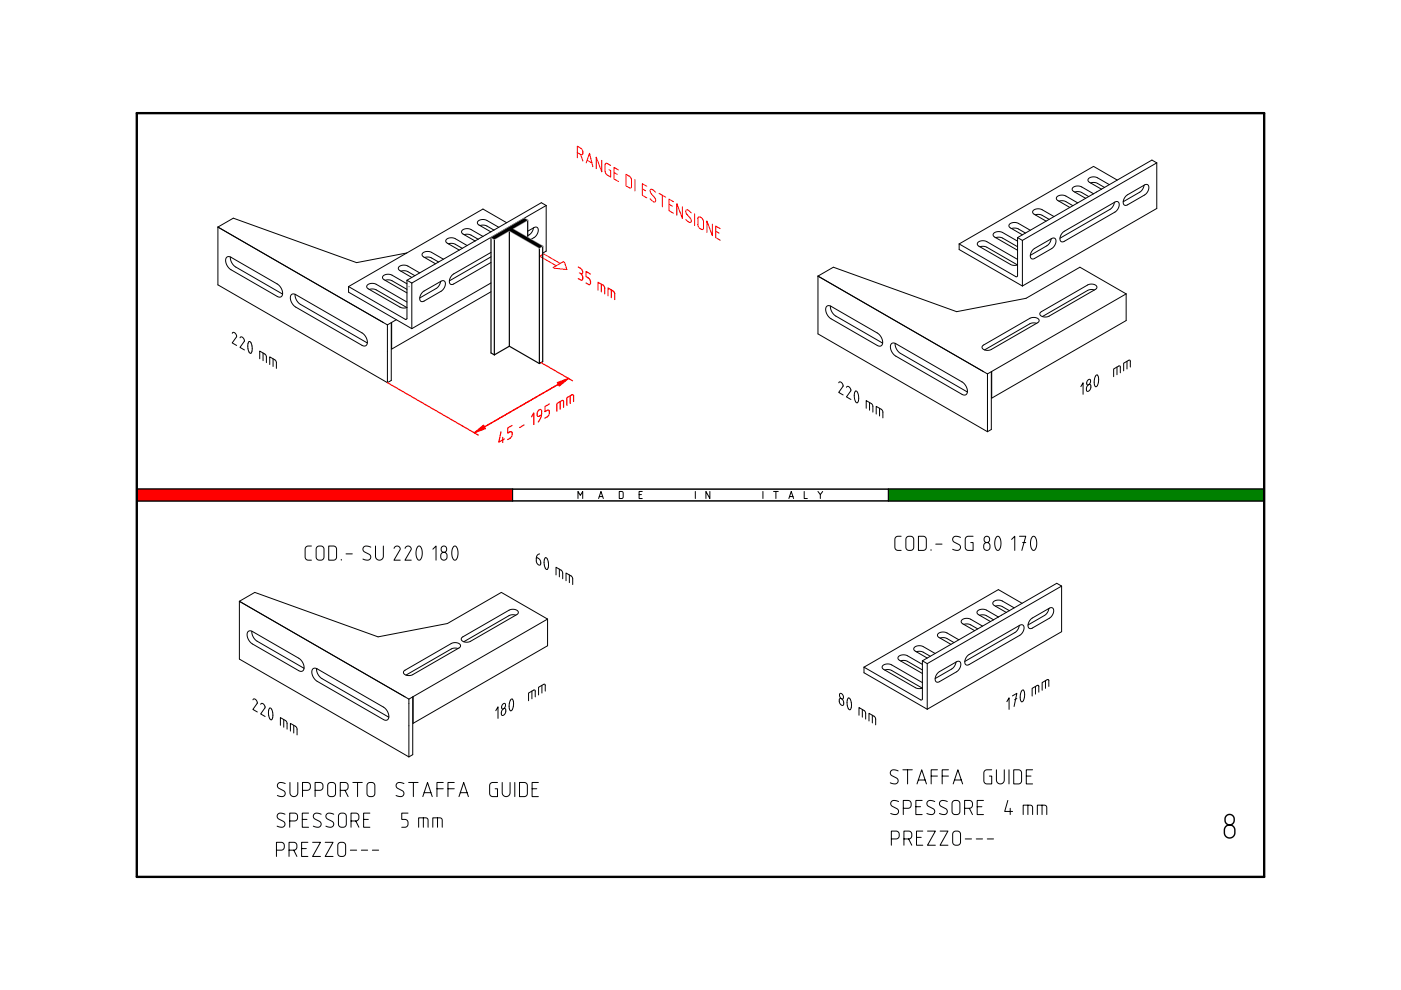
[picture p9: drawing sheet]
<svg xmlns="http://www.w3.org/2000/svg" width="297mm" height="210mm" viewBox="0 0 297 210" stroke-linecap="round" stroke-linejoin="round" font-family="sans-serif">
<g fill="none" stroke="#000" stroke-width=".21">
<path d="M231.2 38.8h1.2l1.8 .9M234.2 39.7h.1M235.2 39.1l-2.8-1.5-.9-.1-.7 .4-.1 .3 .2 .4 2.6 1.5M236.9 38.2l-5-2.9-28.5 16.4M242.6 39.3l-.3 .7-.5 .6-3.7 2.2M245.3 34.5v9.7l-28.5 16.4M245.3 34.5l-28.5 16.5M245.3 34.5l-1.1-.6-28.5 16.5M46.2 48.1l35.9 20.8M46.2 48.1v12.3l35.9 20.7M46.2 48.1l3.3-1.8 26.1 9.4 10.7-2.1M48.1 54.6l.3-.2 .5 .1 10 5.8 .5 .5 .4 .7 .1 .7-.1 .6-.4 .2-.6-.1-9.9-5.8-.6-.6-.4-.7-.1-.7z"/>
<path d="M48.8 54.5l.3 1.1 .7 .9 10.1 5.8M81.7 59.4l.6-.1 .7 .2 3.3 1.9M85 57.5h1.2l1.8 1M86.3 59.4v8.1l-.2 .2-12.2-6.9M86.3 59.4l1 .6M89 57.9l-2.8-1.6-.9-.1-.7 .4-.1 .3 .2 .4 2.6 1.5M90 54.6h1.3l1.7 1M93.4 59.7l-.2 .7-.6 .7-3.6 2.1M94 55l-2.8-1.6-.9-.1-.7 .4-.1 .4 .2 .3 2.6 1.5M95.1 51.7h1.2l1.7 1M98.4 49.8l1.2-.1 1.8 1M99 52.1l-2.8-1.6-.9-.1-.7 .4-.1 .3 .2 .4 2.7 1.5"/>
<path d="M100.7 51.1h.1M101.4 50.7h.1M101.8 47.8h1.2l1.7 1M102.4 50.1h.1M102.4 50.1l-2.8-1.6h-1l-.6 .4-.1 .3 .2 .4 2.6 1.5M103 49.7h.1M104.1 49.2h.1M104.1 53.5l-8 4.7-.7 .9v1l.3 .2 .4-.1 8-4.6M104.1 60l-16.8 9.7M104.1 54.5l-8.8 5.1M104.7 48.8h.1M105.7 48.2l-2.8-1.6h-.9l-.7 .3-.1 .4 .2 .3 2.7 1.6"/>
<path d="M107.4 47.2l-5-2.9-28.5 16.5M111.9 49l1.6-.8h.3l.3 .2v.7l-.3 .7-.4 .5-.8 .5M113.1 48.3l-.4 1-.8 .7M115.8 43.6v9.6l-.7 .5M115.8 43.6l-28.5 16.4M115.8 43.6l-1-.6-28.5 16.4M173.4 58.5l36 20.8M173.4 58.5v12.3l36 20.7M173.4 58.5l3.3-1.8 26.1 9.4 14.7-2.8 11.5-6.6 9.8 5.6M203.4 51.7v1.2l13.4 7.7M207.8 52.3l.7-.1 .6 .2 6.6 3.8-.7 .1-.7-.2-6.8-3.9-.3-.3 .1-.4 .4-.3 .6-.2 .7 .1 6.7 3.9M211.1 50.4l.7-.1 .6 .1 3.3 1.9"/>
<path d="M214.5 48.5l1.2-.1 1.7 1M215.7 51.1l-3.4-1.9h-1.1l-.6 .5v.3l.2 .2 4.9 2.9M215.7 50.4v8.1l-.2 .2-12.1-7M215.7 50.4l1.1 .6M216.8 51v9.6M218.4 48.8l-2.8-1.6h-.9l-.7 .4-.1 .3 .2 .3 2.7 1.6M219.1 52.9l4-2.4h.4l.3 .2v1l-.6 .9-3.9 2.2-.4 .1-.4-.2-.1-.5 .2-.7zM219.5 45.6l1.2-.1 1.7 1M222.9 50.6l-.3 .8-.5 .6-3.7 2.1M223.5 45.9l-2.8-1.6h-1l-.7 .4-.1 .3 .3 .3 2.6 1.6M224.5 42.7l1.2-.1 1.8 1M225.3 49.3l11.1-6.5 .5-.1 .3 .3v1l-.7 .9-10.9 6.3-.4 .1-.4-.2-.1-.6 .2-.6z"/>
<path d="M227.9 40.7h1.2l1.7 1M228.5 43l-2.8-1.6h-.9l-.7 .4-.1 .3 .2 .3 2.6 1.6M230.2 42.1h.1M230.8 41.7h.1M231.9 41.1h.1M231.9 41.1l-2.9-1.6h-.9l-.7 .3-.1 .4 .2 .3 2.7 1.6M232.5 40.7h.1M233.5 40.1h.1M236.3 42.9l-.3 .8-.6 .6-10.7 6.2M238.7 41.5l4.1-2.3 .4-.1 .3 .3v.9l-.6 .9-3.9 2.2-.4 .2-.4-.3-.1-.5 .2-.7zM49.2 70.7l.2-.2 .3 .1 .5 .7-1 1.4 1 .5M50.9 71.6l.2-.2 .3 .1 .4 .8-.9 1.4 .9 .5"/>
<path d="M52.8 72.4l.4 .2 .2 .9v1l-.3 .4-.3-.2-.2-.9v-.8zM55.1 76.1v-1.7l1.3 .9 .1 1.6M55.8 74.8v1.7M57.2 77.3v-1.6l1.3 .8 .1 1.6M57.9 76.1v1.6M61.8 62.5l.4-.2 .5 .2 14.1 8.1 .6 .5 .4 .8 .1 .7-.2 .5-.3 .3-.6-.2-14.2-8.1-.5-.6-.4-.7-.1-.8zM62.6 62.4l.2 1.1 .8 1 14.3 8.2M73.9 60.8v1.1l13.4 7.8M78.3 61.4l.7-.1 .7 .1 6.6 3.8M82.1 68.9v12.2M83 68.4v12.3l-.9 .4M84 67.8l-1.9 1.1"/>
<path d="M86.3 64l-6.7-3.8-1.1-.1-.7 .5v.3l.3 .3 6.7 3.9 .7 .2 .8-.1M86.3 60.2l-3.5-2h-1l-.7 .5v.3l.3 .3 4.9 2.8M86.7 60.8h.1M87.3 60v9.7M89.6 61.9l4-2.3 .5-.1 .3 .3-.1 .9-.6 .9-3.8 2.2-.4 .2-.4-.3-.1-.5 .2-.6zM104.1 61.9l-21.1 12.1v-5.6M175.3 65l.4-.2 .4 .1 10 5.8 .6 .5 .3 .7 .1 .7-.1 .5-.4 .3-.5-.1-10-5.8-.6-.5-.3-.8-.1-.7zM176.1 64.9l.2 1.1 .8 .9 10 5.8M189 72.9l.4-.2 .5 .2 14.2 8.1 .5 .6 .4 .7 .1 .7-.1 .5-.4 .3-.6-.2-14.2-8.1-.5-.6-.4-.8-.1-.7zM189.8 72.8l.2 1.1 .8 1 14.3 8.2M208.4 73.3l10-5.8 1.1-.2 .8 .5v.3l-.3 .3-9.9 5.7-.8 .2-.7-.2-.4-.4zM209.4 79.3v12.2"/>
<path d="M210.2 78.8v12.3l-.8 .4M219.8 68.6l-.7-.1-.7 .1-9.7 5.6M220.6 66.2l10.1-5.8 1.1-.1 .7 .4v.4l-.2 .2-10 5.8-.7 .1-.7-.1-.4-.4zM232 61.5l-.7-.1-.6 .1-9.7 5.6M232.4 79.6l.2-.1 .2 .2 .1 .8-.2 1.1-.4 .4-.2-.3-.1-.7 .1-.8zM236.8 77.8v1.7M237.5 79v-1.2l-.2-.2-1.2 .6v1.7M238.8 62.3v5.7l-28.5 16.4v-5.6M238.8 62.3l-29.4 17M238.9 76.6v1.6M239.7 77.8l-.1-1.3-.2-.1-1.2 .6v1.6M177.8 81.2l.2-.2 .3 .1 .5 .7-1 1.4 1 .5"/>
<path d="M179.5 82.1l.2-.2 .3 .1 .4 .8-.9 1.4 .9 .5M181.4 82.9l.4 .2 .2 .9v1l-.3 .4-.3-.2-.2-.9-.1-.8zM183.7 86.6v-1.7l1.3 .9 .1 1.6M184.4 85.3v1.7M185.8 87.8v-1.6l1.3 .8 .1 1.6M186.5 86.6v1.6M229.2 82l.4-.8v2.4M230.7 81.7l.5-.2 .1 .6-.3 .6-.4 .3-.2-.2-.1-.4zM230.7 80.6l.4-.2 .1 .5-.2 .5-.4 .2-.2-.1v-.3zM66 115.8h-.6a.67 .67 0 0 0-.7 .6v1.7a.67 .67 0 0 0 .7 .7h.6M67.2 116l.8-.2a.67 .67 0 0 1 .7 .6v1.7a.67 .67 0 0 1-.7 .7h-.3a.67 .67 0 0 1-.7-.7v-1.7zM69.7 115.8h1a.67 .67 0 0 1 .7 .6v1.7a.67 .67 0 0 1-.7 .7h-1z"/>
<path d="M72.4 118.6v.2M73.4 117.4h1.3M78.6 116a1.03 1.03 0 0 0-1.6 .2 .67 .67 0 0 0 .3 .8l.9 .5a.67 .67 0 0 1 .4 .8 .67 .67 0 0 1-.8 .5l-.9-.3M79.6 115.8v2.1a.83 .83 0 0 0 .8 .9 .83 .83 0 0 0 .9-.9v-2.1M83.5 116.3a.65 .65 0 0 1 .8-.5 .65 .65 0 0 1 .5 .8l-1.3 2.2h1.4M85.9 116.3a.65 .65 0 0 1 .8-.5 .65 .65 0 0 1 .5 .8l-1.3 2.2h1.3M88.6 115.9l.3-.1a2.06 2.06 0 0 1 .3 2.8l-.3 .2a2.06 2.06 0 0 1-.3-2.9zM91.8 116.4l.6-.6v3M93.6 117.3a.67 .67 0 0 1 .8-.1 .67 .67 0 0 1 .4 .6v.3a.67 .67 0 0 1-.7 .7 .67 .67 0 0 1-.7-.7zM96.2 115.9l.3-.1a2.06 2.06 0 0 1 .2 2.8l-.3 .2a2.06 2.06 0 0 1-.3-2.9zM108.7 103.7h79.7v2.5h-79.7zM122.5 105.7v-1.5l.5 .8 .5-.8v1.5"/>
<path d="M126.9 105.7l.5-1.5 .5 1.5M127.1 105.3h.7M131.3 104.2h.6l.2 .2v1l-.2 .3h-.6zM135.5 104.9h.5M136.2 104.2h-.7v1.5h.7M147.4 104.2v1.5M150.5 104.2v1.5l-.8-1.5v1.5M161.8 104.2v1.5M164 104.2h1M164.5 104.2v1.5M167.3 105.7l.5-1.5 .5 1.5M167.4 105.3h.7"/>
<path d="M170.5 104.2v1.5h.7M173.4 104.2l.5 .7v.8M174.4 104.2l-.5 .7M191.1 113.7h-.7a.67 .67 0 0 0-.7 .7v1.6a.67 .67 0 0 0 .7 .7h.7M192.3 113.9l.8-.2a.67 .67 0 0 1 .6 .7v1.6a.67 .67 0 0 1-.6 .7h-.4a.67 .67 0 0 1-.6-.7v-1.7zM194.7 113.7h1a.67 .67 0 0 1 .7 .7v1.6a.67 .67 0 0 1-.7 .7h-1zM197.4 116.5v.2M198.4 115.4h1.3M203.6 113.9a1.03 1.03 0 0 0-1.6 .2 .67 .67 0 0 0 .3 .9l1 .4a.67 .67 0 0 1 .3 .9 .67 .67 0 0 1-.8 .4l-.8-.2M206.3 113.7h-1a.67 .67 0 0 0-.7 .7v1.6a.67 .67 0 0 0 .7 .7h1v-1.7h-.5M208.8 115.2a.67 .67 0 0 1 .7-.1 .67 .67 0 0 1 .4 .6v.3a.67 .67 0 0 1-.7 .7 .67 .67 0 0 1-.6-.7zM211.3 113.8l.3-.1a2.06 2.06 0 0 1 .3 2.8l-.3 .2a2.06 2.06 0 0 1-.3-2.8z"/>
<path d="M214.5 114.4l.6-.7v3M216.1 113.7h1.4l-.9 3M216.8 115h.7M218.9 113.8l.3-.1a2.06 2.06 0 0 1 .2 2.8l-.3 .2a2.06 2.06 0 0 1-.3-2.8zM50.8 127.5l35.9 20.7M50.8 127.5v12.2l35.9 20.8M50.8 127.5l3.2-1.9 26.2 9.4 14.7-2.8 11.4-6.6 9.8 5.7M52.6 133.9l.4-.2 .5 .2 9.9 5.7 .6 .5 .3 .7 .2 .8-.2 .5-.4 .2-.5-.1-10-5.7-.6-.6-.3-.8-.1-.7zM53.4 133.8l.2 1.1 .8 1 10.1 5.8M97.1 137.5l-.7-.1-.7 .2-9.6 5.5M97.9 135.2l10.1-5.9 1.1-.1 .8 .5v.3l-.3 .3-9.9 5.7-.8 .2-.7-.2-.4-.4zM109.4 130.4l-.8-.1-.6 .2-9.7 5.6"/>
<path d="M116.1 131.3v5.6l-28.5 16.5v-5.7M116.1 131.3l-29.4 16.9M194.3 138.2h1.2l1.7 .9M198.3 138.6l-2.9-1.6-.9-.1-.7 .4-.1 .4 .2 .3 2.7 1.5M199.3 135.3h1.2l1.8 .9M203.3 135.7l-2.8-1.6-.9-.1-.7 .4-.1 .3 .2 .4 2.6 1.5M204.3 132.4h1.3l1.7 .9M205.2 139l11-6.4 .5-.1 .3 .2v1l-.7 1-10.8 6.2-.5 .1-.4-.2v-.5l.1-.7zM207.7 130.5l1.2-.1 1.7 1M208.3 132.8l-2.8-1.6-.9-.1-.7 .4-.1 .3 .2 .4 2.6 1.5M210 131.8h.1M210.6 131.4h.1"/>
<path d="M211 128.5h1.3l1.7 1M211.7 130.8h.1M211.7 130.8l-2.8-1.6h-1l-.6 .4-.2 .3 .3 .3 2.6 1.6M212.3 130.4h.1M213.4 129.8h.1M214 129.5h.1M215 128.9l-2.8-1.6h-.9l-.7 .3-.1 .4 .2 .3 2.7 1.5M216.1 132.6l-.3 .9-.6 .6-10.6 6.1M216.7 127.9l-5-2.9-28.5 16.5M218.6 131.3l4-2.4 .4-.1 .3 .3v.9l-.6 .9-3.8 2.3-.5 .1-.3-.2-.1-.6 .2-.6zM222.4 129l-.3 .8-.5 .6-3.6 2.1M225.1 124.3v9.6l-28.5 16.5"/>
<path d="M225.1 124.3l-28.5 16.4M225.1 124.3l-1-.6-28.5 16.4M53.6 148.4l.2-.2 .3 .1 .5 .7-1 1.4 1 .6M55.3 149.3l.2-.2 .3 .1 .4 .8-.9 1.4 .9 .5M57.2 150.1l.4 .2 .2 .9v1l-.3 .4-.3-.2-.3-.9v-.8zM59.5 153.8v-1.7l1.3 .9 .1 1.6M60.2 152.6v1.6M61.6 155v-1.6l1.3 .8 .1 1.6M62.3 153.8v1.6M66.3 141.8l.4-.1 .5 .1 14.2 8.2 .5 .5 .4 .7 .1 .7-.1 .6-.4 .2-.5-.1-14.2-8.2-.6-.6-.4-.7-.1-.8zM67.1 141.7l.3 1.2 .8 .9 14.2 8.3M85.7 142.2l10.1-5.8 1.1-.1 .7 .4v.4l-.3 .3-9.9 5.7-.7 .1-.8-.1-.3-.4z"/>
<path d="M86.7 148.2v12.3M87.5 147.8v12.2l-.8 .5M105.1 150.7l.5-.8v2.4M106.6 150.4l.5-.1 .1 .5-.2 .6-.5 .3-.2-.2v-.4zM106.6 149.3l.4-.1 .2 .4-.2 .5-.4 .2-.2-.1v-.3zM108.3 148.3l.3-.1 .1 .2 .2 .8-.2 1.1-.4 .4-.3-.3-.1-.7 .1-.8zM112.8 146.5v1.7M113.5 147.8v-1.3l-.3-.2-1.1 .6v1.7M114.9 145.3v1.6M115.6 146.5v-1.3l-.2-.1-1.2 .6v1.6M178 148.1h.4l.4 .5 .1 .7-.2 .2h-.3l-.4-.4zM178.1 147.1l.3-.1 .3 .4 .1 .5-.1 .3-.3-.1-.3-.3z"/>
<path d="M179.9 148l.3 .2 .3 .9v1l-.3 .4-.3-.3-.3-.8v-.8zM182.1 151.6v-1.6l1.3 .9 .1 1.6M182.8 150.4v1.7M183.2 141.5v1.1l13.4 7.8M184.2 152.9v-1.7l1.4 .9 .1 1.6M185 151.6v1.7M187.6 142.1l.7-.1 .7 .1 6.5 3.8M190.9 140.1l.7-.1 .7 .1 3.3 1.9M195.6 144.7l-6.7-3.8-1.1-.1-.7 .5v.3l.2 .3 6.8 3.9 .7 .2 .8-.1M195.6 140.9l-3.5-2h-1.1l-.6 .5v.3l.3 .3 4.9 2.8M195.6 140.1v8.1l-.2 .2-12.2-6.9M195.6 140.1l1 .6"/>
<path d="M196.6 140.7v9.7M198.9 142.6l4-2.3 .4-.1 .3 .3v.9l-.6 .9-3.8 2.2-.5 .1-.3-.2-.1-.5 .2-.7zM202.7 140.4l-.3 .7-.5 .6-3.6 2.2M213.5 148.8l.4-.8v2.4M214.6 147.5l1-.5-.6 2.8M215.6 148.1l-.5 .3M216.7 146.4l.2-.1 .2 .2 .1 .8-.2 1.1-.3 .4-.3-.3-.1-.7 .1-.8zM219.5 145.5v1.7M220.2 146.8v-1.3l-.2-.2-1.2 .6v1.7M221.7 144.3v1.6M222.4 145.5v-1.2l-.3-.2-1.1 .6v1.7M60.4 172.6a1.03 1.03 0 0 0-1.6 .2 .67 .67 0 0 0 .3 .9l1 .4a.67 .67 0 0 1 .3 .9 .67 .67 0 0 1-.8 .4l-.8-.2"/>
<path d="M60.5 166.1a1.03 1.03 0 0 0-1.6 .2 .67 .67 0 0 0 .3 .9l.9 .4a.67 .67 0 0 1 .3 .9 .67 .67 0 0 1-.8 .4l-.8-.2M61.4 174.1h1a.67 .67 0 0 0 .7-.7v-.3a.67 .67 0 0 0-.7-.7h-1v3M61.5 165.9v2.2a.83 .83 0 0 0 .8 .8 .83 .83 0 0 0 .8-.8v-2.2M63.9 179.9h1M64.1 173.7h1M64.1 167.6h1a.67 .67 0 0 0 .7-.7v-.3a.67 .67 0 0 0-.7-.7h-1v3M65.3 178.6h-1.4v3h1.4M65.4 172.4h-1.3v3h1.3M66.3 178.6h1.6l-1.6 3h1.6M66.8 167.6h1a.67 .67 0 0 0 .7-.7v-.3a.67 .67 0 0 0-.7-.7h-1v3M68.1 172.6a1.03 1.03 0 0 0-1.6 .2 .67 .67 0 0 0 .3 .9l.9 .4a.67 .67 0 0 1 .3 .9 .67 .67 0 0 1-.7 .4l-.9-.2M68.9 178.6h1.7l-1.7 3h1.7"/>
<path d="M69.7 166.1l.8-.2a.67 .67 0 0 1 .6 .7v1.6a.67 .67 0 0 1-.6 .7h-.4a.67 .67 0 0 1-.6-.7v-1.7zM70.8 172.6a1.03 1.03 0 0 0-1.7 .2 .67 .67 0 0 0 .4 .9l.9 .4a.67 .67 0 0 1 .3 .9 .67 .67 0 0 1-.8 .4l-.8-.2M71.8 178.8l.8-.2a.67 .67 0 0 1 .7 .7v1.6a.67 .67 0 0 1-.7 .7h-.3a.67 .67 0 0 1-.7-.7v-1.7zM72 172.6l.8-.2a.67 .67 0 0 1 .6 .7v1.6a.67 .67 0 0 1-.6 .7h-.4a.67 .67 0 0 1-.6-.7v-1.7zM72.1 167.6h1a.67 .67 0 0 0 .7-.7v-.3a.67 .67 0 0 0-.7-.7h-1v3M73.1 167.6l.7 1.3M74.4 174.1h1a.67 .67 0 0 0 .7-.7v-.3a.67 .67 0 0 0-.7-.7h-1v3M74.8 165.9h2M75.4 174.1l.7 1.3M75.8 165.9v3M77.1 173.7h1M78 166.1l.8-.2a.67 .67 0 0 1 .7 .7v1.6a.67 .67 0 0 1-.7 .7h-.3a.67 .67 0 0 1-.7-.7v-1.7z"/>
<path d="M78.4 172.4h-1.3v3h1.3M85.6 166.1a1.03 1.03 0 0 0-1.6 .2 .67 .67 0 0 0 .3 .9l1 .4a.67 .67 0 0 1 .3 .9 .67 .67 0 0 1-.8 .4l-.8-.2M86.5 172.4h-1.3v1.3h.6a.67 .67 0 0 1 .7 .7v.3a.67 .67 0 0 1-.7 .7h-.6M86.6 165.9h2M87.6 165.9v3M88.8 175.4v-2h1.5l.3 .1 .2 .4v1.5M89.6 168.9l1-3 1 3M89.8 173.4v2M89.9 168.1h1.5M91.8 175.4v-2h1.5l.3 .1 .2 .4v1.5M92.6 167.2h1.4M92.8 173.4v2"/>
<path d="M94 165.9h-1.4v3M95 167.2h1.3M96.3 165.9h-1.3v3M97.3 168.9l1-3 1 3M97.6 168.1h1.4M105.5 165.9h-1a.67 .67 0 0 0-.7 .7v1.6a.67 .67 0 0 0 .7 .7h1v-1.7h-.5M106.5 165.9v2.2a.83 .83 0 0 0 .8 .8 .83 .83 0 0 0 .8-.8v-2.2M109.1 165.9v3M110.1 165.9h1a.67 .67 0 0 1 .7 .7v1.6a.67 .67 0 0 1-.7 .7h-1zM112.8 167.2h1M114.1 165.9h-1.3v3h1.3M189 177.9h1a.67 .67 0 0 0 .7-.7v-.3a.67 .67 0 0 0-.7-.7h-1v3"/>
<path d="M190.4 163.5a1.03 1.03 0 0 0-1.6 .1 .67 .67 0 0 0 .3 .9l1 .5a.67 .67 0 0 1 .3 .8 .67 .67 0 0 1-.8 .4l-.8-.2M190.5 170a1.03 1.03 0 0 0-1.6 .1 .67 .67 0 0 0 .3 .9l1 .4a.67 .67 0 0 1 .3 .9 .67 .67 0 0 1-.8 .4l-.9-.2M191.4 163.2h2M191.5 171.4h1a.67 .67 0 0 0 .7-.7v-.3a.67 .67 0 0 0-.7-.7h-1v3M191.7 177.9h1a.67 .67 0 0 0 .6-.7v-.3a.67 .67 0 0 0-.6-.7h-1v3M192.4 163.2v3M192.7 177.9l.6 1.3M194.2 171h1M194.3 177.5h1M194.4 166.2l1-3 1 3M194.7 165.4h1.4M195.5 169.7h-1.3v3h1.3"/>
<path d="M195.7 176.2h-1.4v3h1.4M196.7 176.2h1.6l-1.6 3h1.6M197.4 164.5h1.4M198.2 170a1.03 1.03 0 0 0-1.6 .1 .67 .67 0 0 0 .3 .9l.9 .4a.67 .67 0 0 1 .3 .9 .67 .67 0 0 1-.8 .4l-.8-.2M198.8 163.2h-1.4v3M199.3 176.2h1.7l-1.7 3h1.7M199.8 164.5h1.3M200.8 170a1.03 1.03 0 0 0-1.6 .1 .67 .67 0 0 0 .3 .9l1 .4a.67 .67 0 0 1 .3 .9 .67 .67 0 0 1-.8 .4l-.8-.2M201.1 163.2h-1.3v3M202 169.9l.8-.2a.67 .67 0 0 1 .7 .7v1.6a.67 .67 0 0 1-.7 .7h-.3a.67 .67 0 0 1-.7-.7l.1-1.7zM202.1 166.2l1-3 1 3M202.2 176.4l.8-.2a.67 .67 0 0 1 .7 .7v1.6a.67 .67 0 0 1-.7 .7h-.3a.67 .67 0 0 1-.7-.7v-1.7z"/>
<path d="M202.4 165.4h1.4M204.5 171.4h1a.67 .67 0 0 0 .7-.7v-.3a.67 .67 0 0 0-.7-.7h-1v3M204.7 177.9h1.3M205.5 171.4l.7 1.3M207 177.9h1.3M207.2 171h1M208.5 169.7h-1.3v3h1.3M209.3 177.9h1.4M210.3 163.2h-1a.67 .67 0 0 0-.7 .7v1.6a.67 .67 0 0 0 .7 .7h1v-1.7h-.5M211.3 163.2v2.2a.83 .83 0 0 0 .8 .8 .83 .83 0 0 0 .8-.8v-2.2M213.7 169.7l-.7 2.3h1.7M213.9 163.2v3"/>
<path d="M214.2 171.4v1.3M214.9 163.2h1a.67 .67 0 0 1 .7 .7v1.6a.67 .67 0 0 1-.7 .7h-1zM216.9 172.7v-2h1.6l.3 .2 .1 .3v1.5M217.6 164.5h1M217.9 170.7v2M218.9 163.2h-1.3v3h1.3M219.9 172.7v-2h1.6l.3 .2 .1 .3v1.5M220.9 170.7v2M58.6 180.3h1a.67 .67 0 0 0 .7-.7v-.3a.67 .67 0 0 0-.7-.7h-1v3M61.3 180.3h1a.67 .67 0 0 0 .6-.7v-.3a.67 .67 0 0 0-.6-.7h-1v3M62.3 180.3l.6 1.3M74.3 180.3h1.3"/>
<path d="M76.6 180.3h1.3M78.9 180.3h1.4"/>
<circle cx="94.2" cy="116.4" r=".64"/>
<circle cx="209.3" cy="114.4" r=".64"/>
</g>
<path d="M29 24h239M29 185.9h239" fill="none" stroke="#000" stroke-width=".5"/>
<path d="M29 106.2h79.7M29 103.7h79.7M188.4 103.7h79.6v2.5h-79.6" fill="none" stroke="#000" stroke-width=".3"/>
<path d="M188.4 103.7h79.6v2.5h-79.6z" fill-rule="evenodd" fill="#008000"/>
<path d="M29 103.7v2.5" fill="none" stroke="#000" stroke-width=".3"/>
<path d="M29 103.7h79.7v2.5h-79.7z" fill-rule="evenodd" fill="#f00"/>
<path d="M29 24v161.9M268 24v161.9" fill="none" stroke="#000" stroke-width=".5"/>
<path d="M29 106.2h239M29 103.7h239M108.7 103.7v2.5M188.4 103.7v2.5" fill="none" stroke="#000" stroke-width=".21"/>
<path d="M259.9 175.2a1.11 1.11 0 0 1 1.2-.2 1.11 1.11 0 0 1 .7 1v.6a1.11 1.11 0 0 1-1.1 1.1 1.11 1.11 0 0 1-1.1-1.1v-.8zM260 173a.97 .97 0 0 1 1.1-.2 .97 .97 0 0 1 .6 .8v.3a.97 .97 0 0 1-1 1 .97 .97 0 0 1-1-1l.1-.5z" fill="none" stroke="#000" stroke-width=".3"/>
<g fill="none" stroke="#f00" stroke-width=".21">
<path d="M122.4 32.4l.7 .4M123.1 32.8h.3l.1-.1v-.8l-.3-.4-.8-.5v2.4M123.1 32.8l.5 1.3M124.3 34.5l.7-2 .7 2.9M124.5 34l1 .6M127.6 34v2.4l-1.2-3.1v2.5M129.5 35.1l-.9-.5-.3 .2 .1 1.9 .3 .4 .8 .4v-1.3l-.4-.2M130.2 36.6l.7 .4M131.1 36l-.9-.5v2.4l.9 .6M132.7 37l.8 .4 .3 .5 .1 1.7-.2 .3-1-.5zM134.6 38v2.5M137.1 39.5l-.9-.5v2.4l.9 .5"/>
<path d="M117.3 56.7l2.1-1.2 .3 .2 .5 1.5-2.6-.3zM118.8 55.9l-3.5-2.1-.9 .5 3.5 2M136.2 40l.7 .5M139 40.8l-.7-.6h-.4v.6l1 1.2 .1 .7-.4 .1-.8-.6M139.7 41l1.4 .8M140.4 41.4v2.5M141.8 43.3l.8 .4M142.8 42.8l-1-.6v2.5l1 .5M144.7 43.9v2.4l-1.2-3.1v2.4M146.6 45.1l-.8-.6-.3 .1v.6l.9 1.2 .1 .6-.4 .1-.7-.6M147.3 45.4v2.4M148.1 46h.2l.4 .2 .4 .5 .1 1.7-.2 .3-.6-.3-.4-.5z"/>
<path d="M151 47.5v2.5l-1.1-3.2v2.5M151.7 49l.8 .4M152.7 48.5l-1-.6v2.5l1 .5"/>
</g>
<path d="M114.7 76.9l6.7 3.8M82.1 81.1l19.3 11.2" fill="none" stroke="#f00" stroke-width=".25"/>
<path d="M104.1 50.4v24.4l.7 .4M104.8 50.8v24.4M108 48.9h.1M108 48.9v24.5M108.7 48.5h.1M111.9 46.7v3.7M114.4 52.6v24.5M115.1 52.2v24.5l-.7 .4M108 73.4l-3.2 1.8M108 73.4l6.4 3.7" fill="none" stroke="#000" stroke-width=".25"/>
<path d="M104.1 50.4l7.1-4.1 .7 .4-3.2 1.8 6.4 3.7-.7 .4-6.4-3.7-3.2 1.9z" fill="none" stroke="#a0a0a4" stroke-width=".25"/>
<path d="M104.1 50.4l7.1-4.1 .7 .4-3.2 1.8 6.4 3.7-.7 .4-6.4-3.7-3.2 1.9z" fill-rule="evenodd" fill="#000"/>
<path d="M100.6 91.8l1.9-1.6 .4 .7z" fill="#f00"/>
<path d="M100.6 91.8l1.9-1.6 .4 .7z" fill="#f00" stroke="#f00" stroke-width=".25"/>
<path d="M120.5 80.2l-19.9 11.6" fill="none" stroke="#f00" stroke-width=".25"/>
<path d="M118.2 81.1l2.3-.9-1.9 1.6z" fill="#f00"/>
<path d="M118.2 81.1l2.3-.9-1.9 1.6z" fill="#f00" stroke="#f00" stroke-width=".25"/>
<g fill="none" stroke="#f00" stroke-width=".25">
<path d="M122.6 56.6l.6 .4 .3 .4v.5l-.4 .1M122.8 57.8l.3 .2M123.1 58l.4 .5v.8l-.3 .1-.6-.3M125.2 58.1l-.9-.5v1.1l.6 .4 .3 .6v.5l-.2 .1-.7-.3M126.8 61.5v-1.7l1.3 .9 .1 1.6M127.5 60.3v1.6M128.9 62.7v-1.6l1.3 .8 .1 1.6M129.6 61.5v1.6M106.2 91.6l-.4 2.1 1.1-.6M106.6 92.7v1.1M108.6 90.2l-1 .6v1l.7-.3 .3 .3-.2 .9-.8 .5M111.1 90.1l-.9 .6"/>
<path d="M112.7 88.4l.5-.8v2.4M114.8 88l-.6 .3-.3-.2 .1-.8 .5-.5 .3 .2v.9l-.2 .8-.5 .8M116.5 85.7l-1 .5v1.1l.7-.4 .3 .4-.2 .8-.8 .5M118.8 85.1v1.7M119.5 86.4v-1.3l-.3-.2-1.1 .6v1.7M120.5 80.2l-17.8 10.3M120.9 83.9v1.6M121.6 85.1v-1.2l-.2-.2-1.2 .6v1.7"/>
</g>
<path d="M114.4 117.4l-.6 .5-.1 1.1 .3 .6 .5 .2 .1-.3v-.6l-.9-.8M115.6 118.3l.4 .1 .3 .9-.1 1-.2 .4-.4-.2-.2-.8v-.9zM117.9 121.9v-1.6l1.3 .8 .1 1.6M118.6 120.7v1.6M120 123.1v-1.6l1.3 .9 .1 1.5M120.7 121.9v1.6" fill="none" stroke="#000" stroke-width=".21"/>
</svg>
